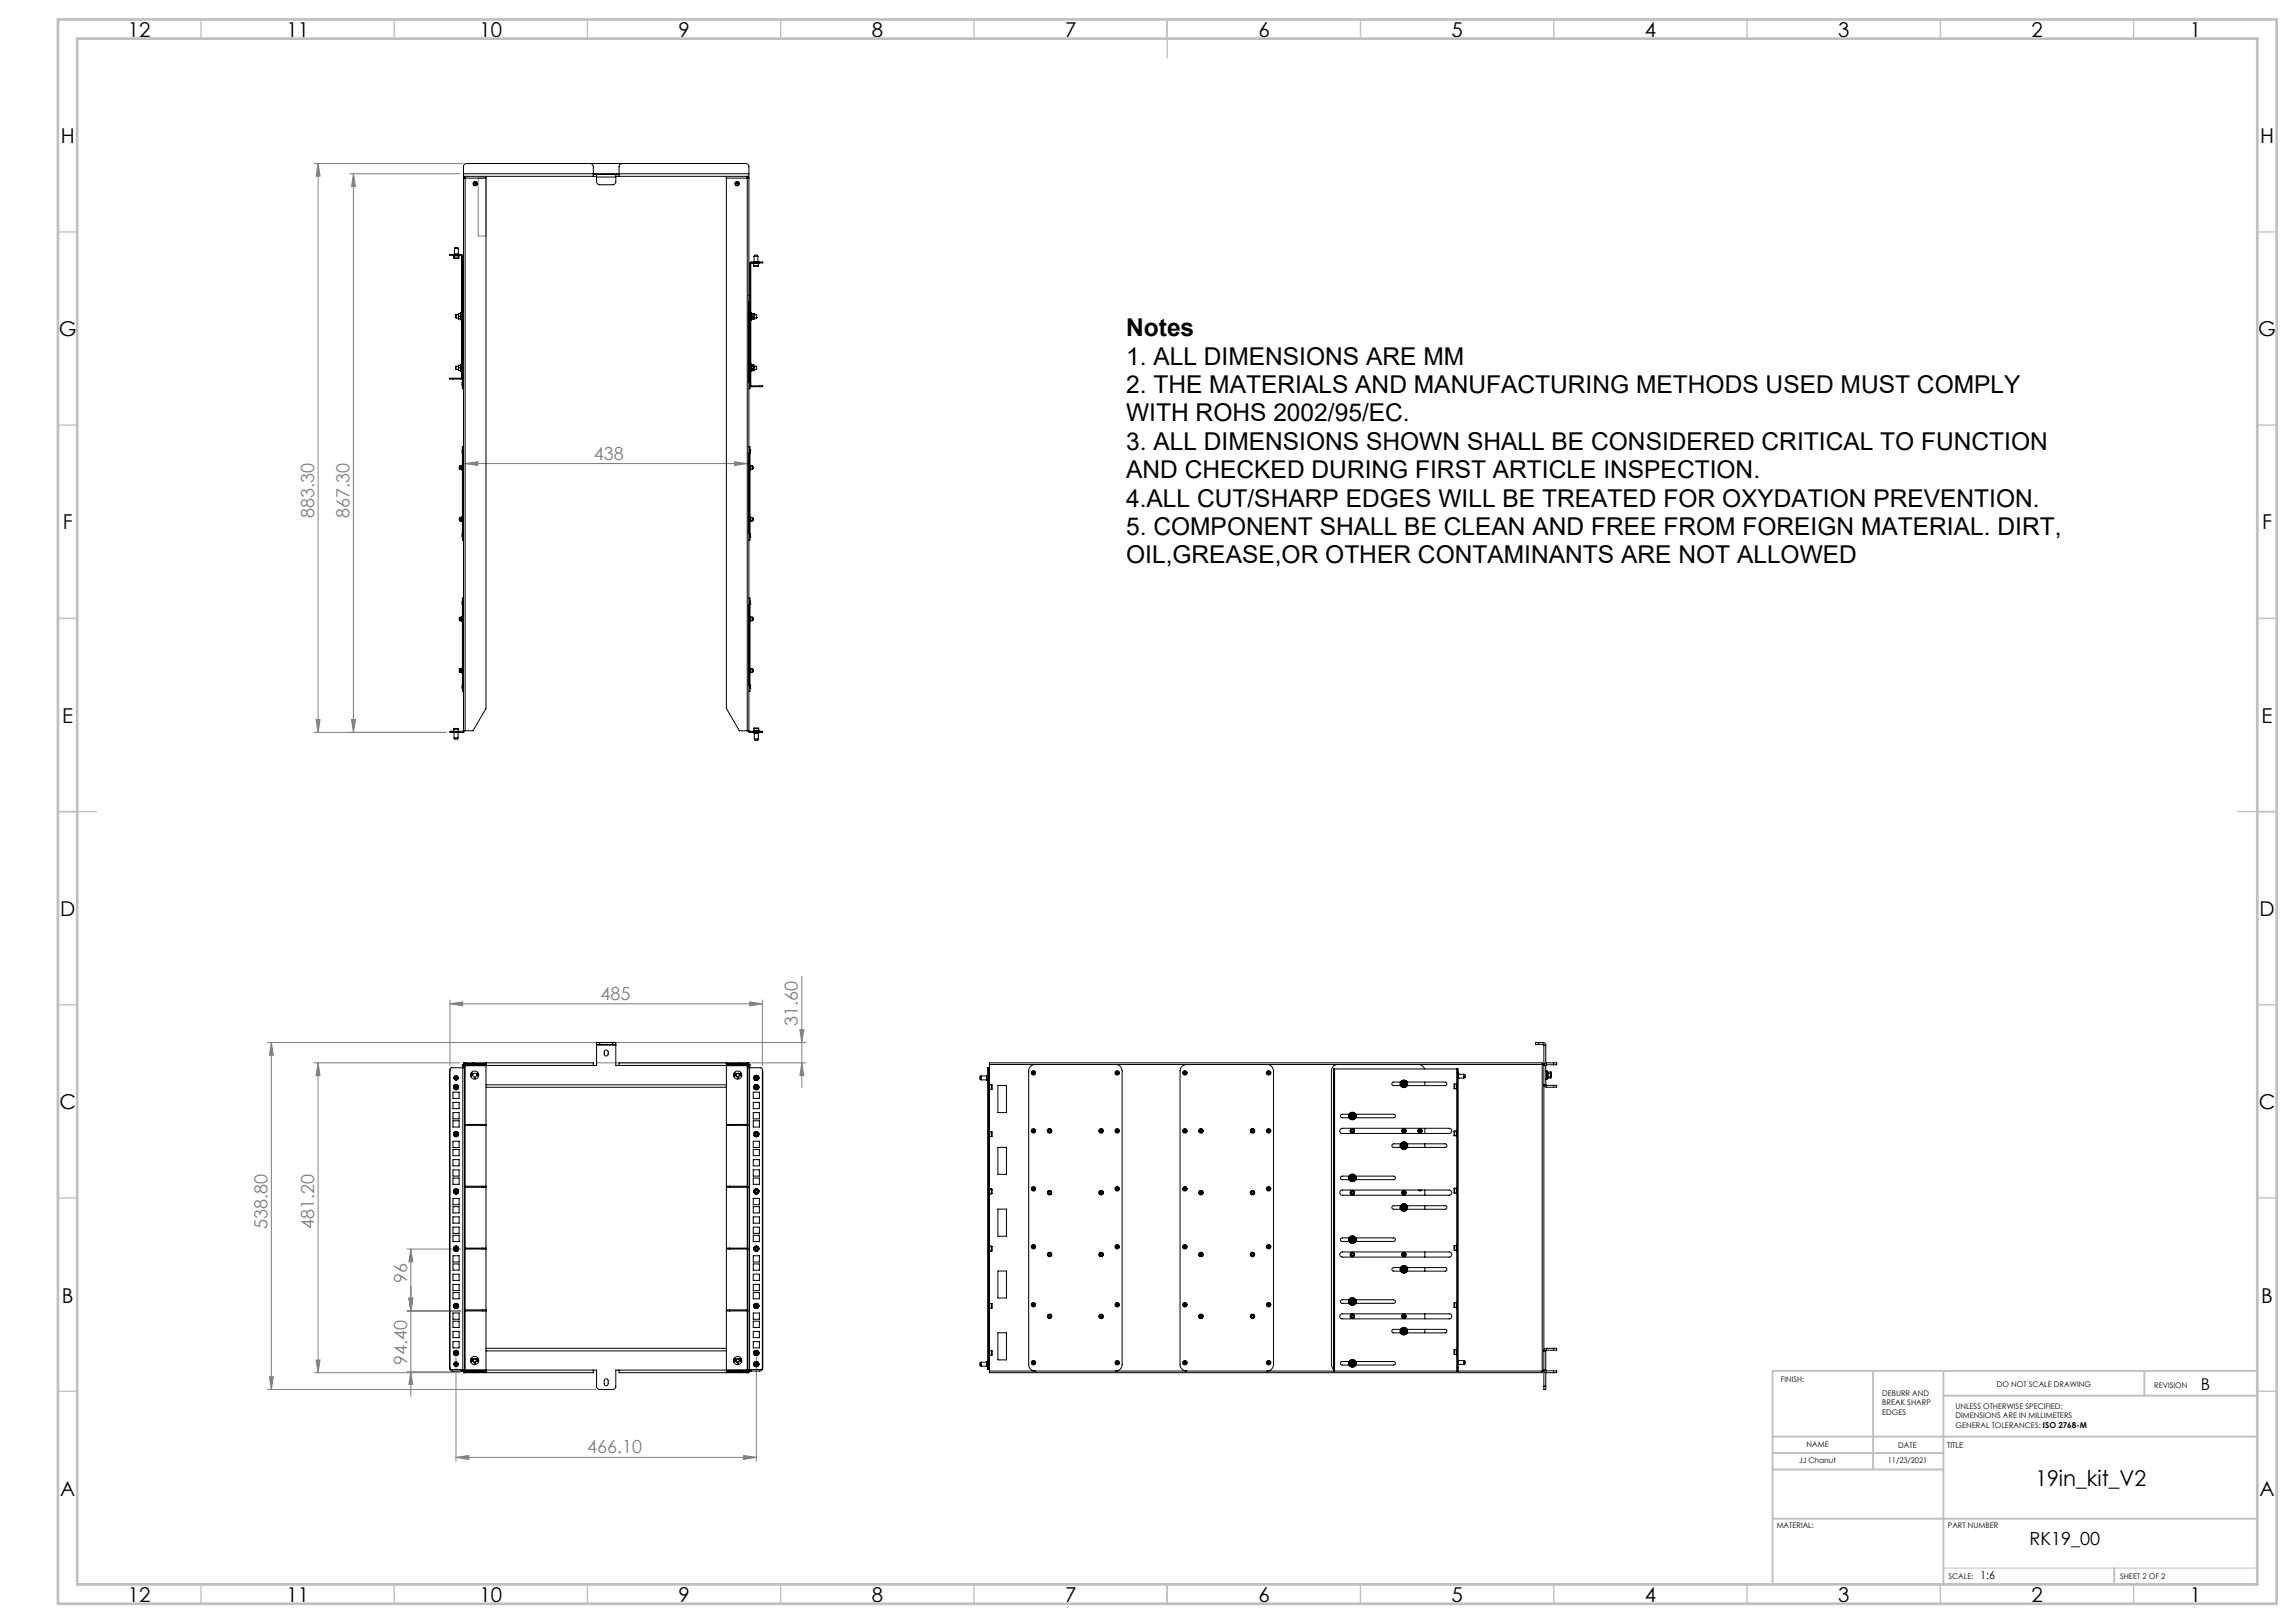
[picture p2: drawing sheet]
<svg xmlns="http://www.w3.org/2000/svg" width="594mm" height="420mm" viewBox="0 0 594 420" stroke-linecap="round" stroke-linejoin="round" font-family="sans-serif">
<defs><g id="words">
<g font-size="6.3">
<text x="291.3" y="87">Notes</text>
<text x="291.3" y="94.4">1. ALL DIMENSIONS ARE MM</text>
<text x="291.3" y="101.7">2. THE MATERIALS AND MANUFACTURING METHODS USED MUST COMPLY</text>
<text x="291.3" y="109.1">WITH ROHS 2002/95/EC.</text>
<text x="291.3" y="116.4">3. ALL DIMENSIONS SHOWN SHALL BE CONSIDERED CRITICAL TO FUNCTION</text>
<text x="291.3" y="123.8">AND CHECKED DURING FIRST ARTICLE INSPECTION.</text>
<text x="291.3" y="131.1">4.ALL CUT/SHARP EDGES WILL BE TREATED FOR OXYDATION PREVENTION.</text>
<text x="291.3" y="138.5">5. COMPONENT SHALL BE CLEAN AND FREE FROM FOREIGN MATERIAL. DIRT,</text>
<text x="291.3" y="145.8">OIL,GREASE,OR OTHER CONTAMINANTS ARE NOT ALLOWED</text>
</g>
<text font-size="5.6" x="526.6" y="384.5">19in_kit_V2</text>
<g font-size="5.3">
<text x="33.1" y="9.5">12</text>
<text x="74.1" y="9.5">11</text>
<text x="124.1" y="9.5">10</text>
<text x="175.6" y="9.5">9</text>
<text x="225.6" y="9.5">8</text>
<text x="275.6" y="9.5">7</text>
<text x="325.6" y="9.5">6</text>
<text x="375.6" y="9.5">5</text>
<text x="425.6" y="9.5">4</text>
<text x="475.6" y="9.5">3</text>
<text x="525.6" y="9.5">2</text>
<text x="566.6" y="9.5">1</text>
<text x="15.7" y="37">H</text>
<text x="584.7" y="37">H</text>
<text x="15.2" y="87">G</text>
<text x="584.2" y="87">G</text>
<text x="16.2" y="137">F</text>
<text x="585.2" y="137">F</text>
<text x="16.1" y="187">E</text>
<text x="585.1" y="187">E</text>
<text x="15.5" y="237">D</text>
<text x="584.5" y="237">D</text>
<text x="15.4" y="287">C</text>
<text x="584.4" y="287">C</text>
<text x="16" y="337.1">B</text>
<text x="585" y="337.1">B</text>
<text x="15.5" y="387">A</text>
<text x="584.5" y="387">A</text>
<text x="33.1" y="414.5">12</text>
<text x="74.1" y="414.5">11</text>
<text x="124.1" y="414.5">10</text>
<text x="175.6" y="414.5">9</text>
<text x="225.6" y="414.5">8</text>
<text x="275.6" y="414.5">7</text>
<text x="325.6" y="414.5">6</text>
<text x="375.6" y="414.5">5</text>
<text x="425.6" y="414.5">4</text>
<text x="475.6" y="414.5">3</text>
<text x="525.6" y="414.5">2</text>
<text x="566.6" y="414.5">1</text>
</g>
<g font-size="4.7" fill="#808080">
<text x="153.7" y="118.9">438</text>
<text x="81.3" y="134.1" transform="rotate(-90 81.3 134.1)">883.30</text>
<text x="90.5" y="134.1" transform="rotate(-90 90.5 134.1)">867.30</text>
<text x="155.4" y="258.7">485</text>
<text x="206.4" y="265.6" transform="rotate(-90 206.4 265.6)">31.60</text>
<text x="69.2" y="318.1" transform="rotate(-90 69.2 318.1)">538.80</text>
<text x="81.3" y="318.1" transform="rotate(-90 81.3 318.1)">481.20</text>
<text x="105.3" y="331.9" transform="rotate(-90 105.3 331.9)">96</text>
<text x="105.3" y="353.2" transform="rotate(-90 105.3 353.2)">94.40</text>
<text x="151.9" y="376.1">466.10</text>
</g>
<text font-size="4.7" x="525.1" y="399.7">RK19_00</text>
<text font-size="4.2" x="569.3" y="359.6">B</text>
<text font-size="2.8" x="512.3" y="408.6">1:6</text>
<text font-size="2.1" x="503.7" y="374.6">TITLE</text>
<g font-size="2">
<text x="460.8" y="357.6">FINISH:</text>
<text x="516.6" y="359">DO NOT SCALE DRAWING</text>
<text x="557.3" y="359.2">REVISION</text>
<text x="486.9" y="361.1">DEBURR AND</text>
<text x="486.9" y="363.6">BREAK SHARP</text>
<text x="506" y="364.6">UNLESS OTHERWISE SPECIFIED:</text>
<text x="486.9" y="366.1">EDGES</text>
<text x="506" y="367.1">DIMENSIONS ARE IN MILLIMETERS</text>
<text x="506" y="369.6">GENERAL TOLERANCES: ISO 2768-M</text>
<text x="467.4" y="374.6">NAME</text>
<text x="491.1" y="374.6">DATE</text>
<text x="465.5" y="378.7">JJ Chanut</text>
<text x="488.4" y="378.6">11/23/2021</text>
<text x="459.6" y="395.5">MATERIAL:</text>
<text x="504" y="395.5">PART NUMBER</text>
<text x="504.1" y="408.6">SCALE:</text>
<text x="548.5" y="408.6">SHEET 2 OF 2</text>
</g>
</g></defs>
<g fill="none" stroke="#808080" stroke-width=".26">
<path d="M81.3 42.3h38.4M82.3 42.3l.5 3.3h-1zM82.3 42.3v147.2M90.5 45h28.4M91.4 45l.6 3.3h-1.1zM91.4 45v144.5M123.7 46.1h2v15h-2zM120.3 120l3.3-.5v1zM120.3 120h73M190 119.5l3.3 .5-3.3 .5zM81.3 189.5h34.1M81.8 186.2h1l-.5 3.3z"/>
<path d="M90.9 186.2h1.1l-.6 3.3zM116.4 259.8l3.3-.5v1zM116.4 258.8v16.9M116.4 259.8h80.8M194 259.3l3.2 .5-3.2 .5zM197.2 258.8v16.9M207.4 252.7v28.7M69.2 269.8h85M70.2 269.8v89.8M70.2 269.8l.5 3.3h-1zM81.3 275h37.6M82.3 275l.5 3.4h-1z"/>
<path d="M82.3 275v80.2M154.5 275h54M159.5 269.8h49M206.9 266.5h1.1l-.6 3.3zM207.4 275l.6 3.4h-1.1zM105.3 339.2h13.9M105.3 323.2h13.9M105.8 335.9h1l-.5 3.3zM106.3 323.2l.5 3.3h-1zM106.3 323.2v38.1M69.2 359.6h85M69.7 356.3h1l-.5 3.3z"/>
<path d="M81.3 355.2h37.6M81.8 351.9h1l-.5 3.3zM105.3 355h14M106.3 355l.5 3.3h-1zM118 351.1v27.1M195.7 351.1v27.1M118 377.1l3.3-.5v1.1zM118 377.1h77.7M192.4 376.6l3.3 .5-3.3 .6z"/>
<circle cx="122.9" cy="47.5" r=".26"/>
</g>
<path d="M502.8 405.8h81.2" fill="none" stroke="#c0c0c0" stroke-width=".26"/>
<g fill="none" stroke="#c0c0c0" stroke-width=".35">
<path d="M52 5v5M102 5v5M152 5v5M202 5v5M252 5v5M302 5v10M352 5v5M402 5v5M452 5v5M502 5v5M552 5v5M15 60h5"/>
<path d="M584 60h5M15 110h5M584 110h5M15 160h5M584 160h5M15 210h10M579 210h10M15 260h5M584 260h5M15 310h5M584 310h5M15 360h5"/>
<path d="M584 360h5M52 410v5M102 410v5M152 410v5M202 410v5M252 410v5M302 410v5M352 410v5M402 410v5M452 410v5M502 410v5M552 410v5"/>
</g>
<path d="M484.6 354.8v25.5M502.8 354.8v55.2M554.8 354.8v6.4M584 354.8h-125.4v55.2M458.6 371.8h125.4M458.6 376h44.2M502.8 361.2h81.2M458.6 380.3h44.2M458.6 393h125.4M547 405.8v4.2" fill="none" stroke="#c0c0c0" stroke-width=".5"/>
<path d="M15 5h574v410h-574zM20 10h564v400h-564z" fill="none" stroke="#c0c0c0" stroke-width=".7"/>
<g fill="#808080">
<path d="M116.4 259.8l3.3-.5v1zM194 259.3l3.2 .5-3.2 .5z"/>
<path d="M120.3 120l3.3-.5v1zM190 119.5l3.3 .5-3.3 .5z"/>
<path d="M106.3 355l.5 3.3h-1zM105.8 335.9h1l-.5 3.3zM105.8 335.9h1l-.5 3.3zM106.3 323.2l.5 3.3h-1z"/>
<path d="M206.9 266.5h1.1l-.6 3.3zM207.4 275l.6 3.4h-1.1zM82.3 42.3l.5 3.3h-1zM81.8 186.2h1l-.5 3.3zM91.4 45l.6 3.3h-1.1zM90.9 186.2h1.1l-.6 3.3z"/>
<path d="M70.2 269.8l.5 3.3h-1zM69.7 356.3h1l-.5 3.3z"/>
<path d="M82.3 275l.5 3.4h-1zM81.8 351.9h1l-.5 3.3z"/>
<path d="M118 377.1l3.3-.5v1.1zM192.4 376.6l3.3 .5-3.3 .6z"/>
</g>
<g fill="none" stroke="#000" stroke-width=".26">
<path d="M119.9 45v-1.8a.79 .79 0 0 1 .8-.9h72.2a.79 .79 0 0 1 .8 .9v1.8M119.9 45v.6h34.4M119.9 46.1h.4M119.9 46.1v-.1a.24 .24 0 0 1 .3-.3 .24 .24 0 0 1 .1 .4M119.9 46.1v143M119.9 45h73.8M120.3 45.9l-.1 .2M120.3 46.1v143M120.3 46.1h5.4M125.7 45.6v.5M125.7 46.1v137.2l-3.3 5.8h-2.1M152.6 42.3a.84 .84 0 0 1 .9 .9v2.4"/>
<path d="M153.5 45.1h6.7M154.3 45.8v1.2a.84 .84 0 0 0 .9 .8h3.3a.84 .84 0 0 0 .8-.8v-1.2M154.3 45.1v.7M154.3 45.8h5M159.3 45.1v.7M161 42.3a.84 .84 0 0 0-.8 .9v2.4M187.9 45.6v.5M187.9 46.1v137.2l3.4 5.8h2M187.9 46.1h5.4M193.3 46.1h.4M193.3 46.1a.26 .26 0 0 1 .1-.4 .26 .26 0 0 1 .3 0 .26 .26 0 0 1 0 .4M193.3 45.9l.2 .2"/>
<path d="M193.3 46.1v143M193.7 45v.6h-34.4M193.7 46.1v143M117.1 65.8h-.8v.3h.8M117.1 66.1h2.2M117.1 65.8v.3M117.1 65.8h2.2M117.3 66.1h1.5M117.4 66.2h.1M117.4 66.7h1.3M117.4 66.7l.1 .2h1.1l.1-.2M117.4 66.2h1.3"/>
<path d="M117.4 66.2v.5M117.5 65.8h.1M117.5 65.8h1.1M117.6 65.8h1M117.6 64.3h1M117.6 64.3l.1-.3h.7l.2 .3M117.6 65.8h-.1M117.6 64.3v1.5M118.6 65.8h.1M118.6 64.3v1.5M118.7 66.2h.1M118.7 66.2v.5"/>
<path d="M119.3 65.8l.3 .3M119.3 66.1h.1M119.3 65.8v.3M119.4 66.1h.2M119.4 66.1v31.7M119.6 66.1v12M119.6 78.1v20.8M119.6 78.1h.3M119.6 76.4h.3M193.7 78.1h.3M193.7 76.4h.3M194 68.1v10"/>
<path d="M194 78.1v20.8M194 68.1h.2M194.2 68.1v31.7M194.3 67.8l-.3 .3M194.3 68l-.1 .1M194.3 67.8v.2M194.3 68h2.2M194.3 67.8h2.2M194.8 68v.2h1.5v-.2M194.9 68.2h.1M194.9 68.7h1.3M194.9 68.7l.1 .2h1.2v-.2"/>
<path d="M194.9 68.2h1.3M194.9 68.2v.5M195.1 67.8h.1M195.1 67.8h1M195.1 66.3h1M195.1 66.3l.1-.3h.7l.2 .3M195.1 66.3v1.5M196.1 66.3v1.5M196.1 67.8h.1M196.2 68.2h.1M196.2 68.2v.5M196.5 67.8h.8v.2h-.8"/>
<path d="M196.5 67.8v.2M117.1 97.9h-.8v.2h.8M117.1 97.9v.2M117.1 97.9h2.2M117.1 98.1h2.2M118 81.4v.9M118 94.8v.8M118 82.3h.6M118 81.4h.6M118 95.6h.6M118 94.8h.6M118.6 81.5l.1 .4"/>
<path d="M118.6 81.5v.7M118.6 82.2l.1 .3M118.6 94.8l.1 .4M118.6 94.8v.7M118.6 95.5l.1 .4M118.7 81.9l-.1 .3M118.7 81.2l-.1 .3M118.7 95.2l-.1 .3M118.7 94.5l-.1 .3M118.7 81.2h.5M118.7 81.9h.5M118.7 82.5h.5"/>
<path d="M118.7 94.5h.5M118.7 95.2h.5M118.7 95.9h.5M119.1 82.5l.1 .1M119.1 81.2h.1M119.1 95.9h.1M119.2 94.5h-.1M119.2 81.2h.1M119.2 82.6h.1M119.2 81.9h.1M119.2 81.2v.7M119.2 81.9v.6"/>
<path d="M119.2 82.5v.1M119.2 94.5h.1M119.2 95.9h.1M119.2 95.2h.1M119.2 94.5v.7M119.2 95.2v.7M119.2 82.6l.1 .2M119.2 95.9l.1 .2M119.2 81.9v.7M119.3 80.9h.1M119.3 94.2l.1 .1M119.3 80.9v1.9"/>
<path d="M119.3 94.2v1.9M119.3 80.9l-.1 .3M119.3 94.2l-.1 .3M119.3 97.9v.2M119.4 82.7l-.1 .1M119.4 96.1h-.1M119.4 97.8h.2l-.3 .3M119.4 97.8l-.1 .1M119.6 98.9h.1M119.6 98.9v1.7h.3M119.6 98.9v.9M119.6 99.7v.1"/>
<path d="M119.9 98.9h-.3v.9M193.7 98.9h.3M194 98.9v1.7h-.3M194.2 96.1h.2M194.2 82.7l.2 .1M194.2 99.8l-.2 .1 .3 .2M194.2 99.8l.1 .1M194.3 99.9v.2M194.3 99.9h2.2M194.4 94.2l-.2 .1M194.4 80.9h-.2M194.4 94.2v1.9"/>
<path d="M194.4 80.9v1.9M194.4 94.2l.1 .3M194.4 80.9l.1 .2M194.5 94.7v.8M194.5 95.5v.5M194.5 94.7h.1M194.5 94.4h.1M194.5 81.3v.7M194.5 82v.6M194.5 82h.1M194.5 81.3h.1M194.5 81.1h.1"/>
<path d="M194.5 94.5v.2M194.5 81.1v.2M194.5 96l-.1 .1M194.5 82.6l-.1 .2M194.5 94.7v.7M194.5 95.4v.1M194.5 95.4v.5M194.5 95.9v.1M194.5 94.4v.3M194.5 94.4l.6 .2M194.5 81.1l.6 .1M194.5 95.4h.5"/>
<path d="M194.5 94.7h.5M194.5 95.9h.5M194.5 82h.5M194.5 81.3h.5M194.5 82.6h.5M195 94.7l.1 .4M195 95.4l.1 .3M195 81.3l.1 .4M195 82l.1 .3M195 94.5h.1M195.1 82.5h.1M195.1 95.1l-.1 .3"/>
<path d="M195.1 95.1v.6M195.1 94.6l-.1 .1M195.1 94.6v.5M195.1 95.7l-.1 .2M195.1 94.5v.1M195.1 81.7l-.1 .3M195.1 81.7v.6M195.1 82.3l-.1 .3M195.1 81.2l-.1 .1M195.1 81.2v.5M195.1 82.5l-.1 .1M195.1 82.3v.2"/>
<path d="M195.1 81.2h.1M195.1 82.3h.6M195.1 81.4h.6M195.1 95.6h.6M195.1 94.8h.6M195.7 81.4v.9M195.7 82.3h.1M195.7 81.4l.1 .8M195.7 94.8v.8M195.8 82.2h.1M195.8 82.2l-.1 .1M196.5 99.9h.8v.2h-.8"/>
<path d="M196.5 99.9v.2M119.6 116.4h.1M119.6 116.4v.9M119.6 116.4v.9h.3M119.6 117.2v20.9M119.9 115.6h-.3v1.7M193.7 115.6h.3v1.7M193.7 117.3h.4M194 116.4h.1M194 116.4v.9M194 117.2v20.9M194.3 100.1h2.2"/>
<path d="M118.9 134.1v.5M118.9 120.8v.5M119.1 133.9v.9M119.1 133.9h-.2v.9h.2M119.1 120.6v.8M119.1 120.6h-.2v.8l.2 .1M119.1 134.8h.4M119.1 133.9h.4M119.1 121.5h.4M119.1 120.6h.4M119.1 121.4v.1M119.1 134.8h.1"/>
<path d="M119.5 134.8h.1M119.5 133.9h.1M119.5 121.5h.1M119.5 133.9v.9M119.5 120.6v.8M119.5 121.4v.1M119.5 120.5v.1M119.6 138.9h.1M119.6 133.8h-.1v1.1h.1M119.6 120.4h-.1v1.2h.1M119.6 138.9v-.8v1.7h.3M119.9 138.1h-.3v.8"/>
<path d="M193.7 138.1h.4M194 138.9h.1M194 133.8h.2v1.1h-.2M194 120.4h.2v1.2h-.2M194 138.1v1.7h-.3M194.1 138.1v.8M194.2 133.9h.1M194.2 134.8h.1M194.2 120.5v.1M194.2 133.9v.9M194.2 120.6v.9M194.2 134.8h.4"/>
<path d="M194.2 133.9h.4M194.2 121.5h.4M194.2 120.6h.4M194.2 121.5h.1M194.6 133.9v.9M194.6 133.9h.1v.9h-.1M194.6 120.6v.9M194.6 120.6h.1v.8l-.1 .1M194.7 120.8v.5M194.7 134.1v.5M118.9 159.9v.5M119.1 159.7v.9"/>
<path d="M119.1 159.7l-.2 .1v.8h.2M119.1 159.7h.4M119.5 159.7h.1M119.5 159.7v.9M119.6 156.4h.1M119.6 159.6h-.1v1.2h.1M119.6 155.6v.8M119.6 155.6v.8h.3M119.6 155.6h.1M119.6 156.4v20.9M119.9 154.8h-.3v1.6M193.7 154.8h.3v1.6"/>
<path d="M193.7 156.4h.4M194 156.4h.1M194 159.6h.2v1.2h-.2M194 155.6v.8M194 155.6h.1M194 156.4v20.9M194.2 159.7h.1M194.2 159.7v.9M194.2 159.7h.4M194.6 159.7v.9M194.6 159.7l.1 .1v.8h-.1M194.7 159.9v.5"/>
<path d="M118.9 173.3v.5M119.1 173.1v.9M119.1 173.1h-.2v.8l.2 .1M119.1 160.6h.4M119.1 174h.4M119.1 173.1h.4M119.5 160.6v.1M119.5 174h.1M119.5 173.1h.1M119.5 173.1v.9M119.6 178.1h.1M119.6 172.9h-.1v1.2h.1"/>
<path d="M119.6 177.3v1.6h.3M119.6 177.3v.8M119.9 177.3h-.3v.8M193.7 177.3h.4M194 178.1h.1M194 172.9h.2v1.2h-.2M194 177.3v1.6h-.3M194 177.3v.8M194.2 173.1h.1M194.2 174h.1M194.2 160.6v.1M194.2 173.1v.9"/>
<path d="M194.2 160.6h.4M194.2 174h.4M194.2 173.1h.4M194.6 173.1v.9M194.6 173.1h.1v.8l-.1 .1M194.6 173.1h.1M194.7 173.3v.5M116.8 189.2h-.4v.3h.4M116.8 189.2h2.9M116.8 189.5h2.9M116.8 189.2v.3M117.4 188.7h1.2"/>
<path d="M117.4 188.7v-.2h1.2v.2M117.4 188.7v.5M117.5 189.5h.1M117.5 189.5h1M117.5 191h1M117.5 191l.1 .3h.8l.1-.3M117.5 189.5v1.5M118.5 189.5h.1M118.5 189.5v1.5M118.6 188.7v.5M119.7 189.2v.3M119.9 189.1h.4"/>
<path d="M119.9 189.1l-.2 .1M120.2 189.1l-.5 .4M193.3 189.1h.4M193.5 189.1l.4 .4M193.7 189.1l.2 .1M193.9 189.2v.3M193.9 189.2h2.9M193.9 189.5h2.9M194.9 189.1h.1M194.9 189.1v.1M194.9 189.1l1.5 .1M195 189.6h.1"/>
<path d="M195 189.6h1.4M195 189.5v.1M195.1 189.1h-.1M195.1 188.6h1.2M195.1 188.6v-.2h1.2v.2M195.1 189.1h1.2M195.1 188.6v.5M195.1 189.6h.1M195.2 189.6h.1M195.2 189.6h1M195.2 189.8h1M195.2 191.2h1"/>
<path d="M195.2 191.2l.1 .3h.7l.2-.3M195.2 189.6v.1M195.2 189.7v1.5M195.2 189.7h.1M195.2 189.7h.9M196.1 189.7h.1M196.2 189.8v1.4M196.2 189.6h.1M196.2 189.7v.1M196.2 189.6l-.1 .1M196.2 189.8h.1M196.3 189.6h.1"/>
<path d="M196.3 189.1h.1M196.3 188.6v.5M196.3 189.5l.1 .1M196.4 189.6h-1.4M196.4 189.6h.1M196.8 189.2h.4v.3h-.4M196.8 189.2v.3M116.4 277.1l-.1 76.9a.79 .79 0 0 0 .8 .8h2.2M119.7 276.3h-3l-.3 .3v77.5l.4 .3h2.9M119.7 276.3h.5M119.7 276.3v78.1M119.9 275.5v-.5h33.6v.7"/>
<path d="M119.9 275.5l.1-.4 .3-.1v.6M119.9 275.5v.8M120.2 275.5h-.6v.8M120.2 275.5h.1M120.2 275.5v79.3M120.3 275.6v.2M120.3 275.3h5.4M120.3 275.6h5.4M120.3 275.8h5.4M120.3 275.8v15.2M121.8 278h.3v.4h-.3M121.8 278.6a1.04 1.04 0 0 0 1 .7 1.04 1.04 0 0 0 1-.7"/>
<path d="M121.8 277.8a1.06 1.06 0 0 1 1-.6 1.06 1.06 0 0 1 1 .6M121.8 277.8v.8M121.9 278v.4M122.2 277.8h-.1M122.4 275v.3M122.5 275.6h.1M122.5 275.6h.9M122.7 275.3h.1M122.8 279v.1M122.8 279h.1M122.8 278.9l.1 .2zM123.2 275.3h.1"/>
<path d="M123.4 275.6h.1M123.4 277.8h.1M123.4 277.9l.2-.1zM123.4 277.9l.1-.2 .1 .2M123.6 277.8l-.2 .1M123.7 278v.4M123.8 278h-.3v.4h.3M123.8 277.8v.8M125.7 275.3h-5.4l-.1 .2M125.7 275.6v.2M125.7 275v.6M125.7 275.8v78.7"/>
<path d="M154.3 270.3h.9M154.3 270.3v.2M154.3 270.5v5.2h-28.6M154.3 270.5h5M155.2 269.8h-.9v.5M155.2 269.8v.5M155.2 270.3h3.3M155.2 269.8h3.3M156.5 271.9l.2-.2 .5 .2 .1 .9a.51 .51 0 0 1-.5 .5 .51 .51 0 0 1-.5-.5zM158.5 270.3h.8M158.5 269.8h.8v.5M158.5 269.8v.5"/>
<path d="M159.3 270.3v.2M159.3 270.5v5.2h28.6M187.9 275.3h5.4l.2 .2M187.9 275.6v.2M187.9 275v.6M187.9 275.8v78.7M187.9 275.3h5.4M187.9 275.6h5.4M187.9 275.8h5.4M189.9 278h.2v.4h-.2M189.9 278.6a1.04 1.04 0 0 0 1 .7 1.04 1.04 0 0 0 .9-.7M189.9 277.8a1.06 1.06 0 0 1 1-.6 1.06 1.06 0 0 1 .9 .6"/>
<path d="M189.9 277.8v.8M189.9 278v.4M190.1 277.7l.1 .2zM190.2 277.8h-.1M190.3 277.8h.1M190.3 275.6h.1M190.3 275.6h.8M190.5 275.3h.1M190.8 279v.1M190.8 279.1l.1-.2v.2M190.8 279h.1M191 275.3h.1"/>
<path d="M191.1 275.6h.1M191.3 275v.3M191.4 277.8l.2-.1zM191.5 277.8v.1M191.5 277.9h.1M191.6 277.7l-.1 .1M191.6 277.7l-.1 .1 .2 .1M191.6 277.8l-.1 .1M191.7 277.9h-.2M191.8 278v.4M191.8 278h-.2v.4h.2M191.8 277.8v.8"/>
<path d="M193.3 275.5h.2M193.3 275.6v.2M193.3 275.8v15.2M193.5 276.3h.4M193.5 275.5h.5v.8M193.5 275.5v79.3M193.7 275.5l-.1-.4-.3-.1v.6M193.7 275.5v-.5h-33.5v.7M193.7 275.5v.8M193.9 276.3h3l.3 .3v77.5l-.4 .3h-2.9M193.9 276.3v78.1M197.2 277.1l.1 76.9a.79 .79 0 0 1-.8 .8h-2.2"/>
<path d="M253.8 278.4v1.1M253.8 278.4l-.3 .2v.7l.3 .2M253.8 278.4h1.5M253.8 279.5h1.6M255.3 278.4v.5M255.3 278.9v.6M255.3 278.4h.1M255.3 278.5h.1M255.3 278.5v.9M255.3 278.9v.5M255.3 278.4v.1M255.3 279.4h.1"/>
<path d="M255.4 278.9v.5M255.4 278.5v.4M255.4 279.4v.1M255.4 278.4h.1M255.4 279.5h.1M255.4 278.4v1.1M255.4 278.4v.1M255.4 279.6h.1M255.4 278.9v.7M255.5 278.3l-.1 .6M255.5 278.3v.6M255.5 278.9v.7"/>
<path d="M255.5 278.3h.1M255.5 279.6h.1M255.5 278.4h.1M255.5 279.5h.1M255.5 278.3v1.3M255.5 276.7h.3M255.5 276.7v77.3M255.8 276.3v.4M255.8 276.3h-.3v.4M255.8 276.3h.2M255.8 276.7v77.3M256 275.5v-.5h143v.5"/>
<path d="M256 275.5h143M256 275.5v5.2M267.8 275.5a1.63 1.63 0 0 0-1.7 1.6v76a1.63 1.63 0 0 0 1.7 1.7M288.6 275.5a1.69 1.69 0 0 1 1.7 1.6v76a1.69 1.69 0 0 1-1.7 1.7M307 275.5a1.69 1.69 0 0 0-1.7 1.6v76a1.69 1.69 0 0 0 1.7 1.7M327.8 275.5a1.69 1.69 0 0 1 1.7 1.6v76a1.69 1.69 0 0 1-1.7 1.7M345 277.5h.2M345 277.5v76.5M345.2 276.6v.9M345.2 276.6h-.2v.9M345.2 276.6h.1M345.2 277.5v76.5"/>
<path d="M345.3 276.6h31.6M345.3 276.6v78.2M346.1 275.5a1.69 1.69 0 0 0-1.6 1.6v76l.5 1.2M362.7 280l-.2 .7M362.7 280l-.2 .3M363 279.7l-.3 .3M363 279.7l.4 .1M363 279.7l-.6 .6M363 279.7h.1M363 279.7l.8 .2M363.4 279.8l-.7 .2M363.4 279.8l.5 .5"/>
<path d="M363.4 279.8l.3 .1M363.7 279.9l.2 .4M363.8 279.9l.2 .8M363.8 279.9h-.1M367 275.5l.9 .2 .6 .9M376.9 276.6h.1M376.9 276.6v3.8M377 276.6v.9M377 276.6h.2v.9M377 277.5h.2M377 277.5v76.5M377.2 278h.1"/>
<path d="M377.2 279h.1M377.2 278v1M377.2 278h1.5M377.2 277.5v76.5M377.3 278.5v.5M377.3 278v.5M377.3 278h.1M377.3 279h.1M378.7 278v1M378.7 278l.3 .1v.8l-.3 .1M378.7 279h-1.5M398.1 269.8h-.8v.5h.8"/>
<path d="M398.1 270.3h1.1M398.1 269.8h1.1M398.1 269.8v.5M399 275.5h.4M399 275.3l.3 .2M399 275.5v79.3M399.2 270.3l.2 .2M399.2 269.8a.61 .61 0 0 1 .7 .7M399.2 269.8v.5M399.4 270.5h.5M399.4 270.5v88.2M399.9 277.2h.2"/>
<path d="M399.9 279.2h.2M399.9 270.5v4.6M399.9 275.7v5M400.1 275a.66 .66 0 0 0-.7 .7h.5M400.1 275.5l-.2 .2M400.1 275h1.8M400.1 275v.5M400.1 275.5h1.8M400.1 279.2h.2M400.1 277.2v2M400.3 277.2h-.2M400.3 277.2v2"/>
<path d="M400.3 277.2l.1 .2M400.4 277.4v.4M400.4 277.8v.8M400.4 278.6h.1M400.4 277.8v.1M400.4 277.4h.1M400.4 278.6v.4M400.4 279l-.1 .2M400.4 279h.1M400.4 277.9v.7M400.4 277.4v.5M400.4 277.4h.8"/>
<path d="M400.4 277.9h.8M400.4 278.6h.8M401.2 277.9v.4M401.2 277.4h.1M401.2 277.4v.3M401.2 278.6v.2M401.2 277.7v.2M401.2 277.7v.6M401.2 278.3v.3M401.2 278.3v.5M401.2 278.8l-.8 .2M401.2 278.8v.2"/>
<path d="M401.9 275h.8v.5h-.8M401.9 275v.5M117.2 282.6h1.6v1.7h-1.6zM117.2 285.3h1.6v1.6h-1.6zM117.2 287.9h1.6v1.6h-1.6zM117.2 290h1.6v1.7h-1.6zM117.2 295.3h1.6v1.7h-1.6zM117.2 297.4h1.6v1.7h-1.6zM117.3 281.3a.65 .65 0 0 1 .7-.6 .65 .65 0 0 1 .6 .6M117.3 281.3a.65 .65 0 0 0 .7 .7 .65 .65 0 0 0 .6-.7M117.3 293.5a.65 .65 0 0 1 .7-.6 .65 .65 0 0 1 .6 .6M117.3 293.5a.65 .65 0 0 0 .7 .6 .65 .65 0 0 0 .6-.6"/>
<path d="M120.2 291h.1M120.3 291.2l-.1 .1M120.3 291v.2M120.3 291.2h4.6M120.3 291h4.6M120.3 291.2v15.8M124.9 291.2h.8M124.9 291h.8M124.9 291v.2M125.7 281.4h62.2M125.7 280.7h62.2M187.9 291.2h.9"/>
<path d="M187.9 291h.9M188.8 291.2h4.6M188.8 291v.2M188.8 291h4.6M193.3 291.2v15.8M193.4 291.2l.1 .1M193.4 291h.1M193.4 291v.2M194.9 282.6h1.6v1.7h-1.6zM194.9 285.3h1.6v1.6h-1.6zM194.9 287.9h1.6v1.6h-1.6zM194.9 290h1.6v1.7h-1.6z"/>
<path d="M194.9 295.3h1.6v1.7h-1.6zM194.9 297.4h1.6v1.7h-1.6zM255.8 292.8h.1v1.4h-.1M255.8 280.6h.1v1.5h-.1M255.9 292.9h.1M255.9 294.1h.1M255.9 280.7h.1M255.9 282h.1M255.9 292.9v1.2M255.9 280.7v1.3M255.9 280.7h.6M255.9 292.9h.6"/>
<path d="M255.9 294.1h.6M255.9 282h.6M256 282v10.9M256 294.1v13.6M256.5 292.9v1.2M256.5 292.9h.2v1.2h-.2M256.5 280.7v1.3M256.5 280.7l.2 .1v1.1l-.2 .1M258.2 280.9h2.2v7h-2.2zM258.2 296.9h2.2v7h-2.2zM271.2 292.8l.3 .2M271.2 292.8h.1"/>
<path d="M271.3 292.4l-.1 .4M271.5 292.3l-.2 .1M271.5 292.3h.1M271.6 292.3l.3 .2M271.9 292.5h.1M271.9 292.5v.4l-.4 .1M272 292.5a.48 .48 0 0 0-.6-.3 .48 .48 0 0 0-.3 .6M272 292.5a.48 .48 0 0 1-.3 .6 .48 .48 0 0 1-.6-.3M284.6 292.5l-.1 .3M284.6 292.4v.1M284.9 292.3l-.3 .1M284.9 292.3h.1"/>
<path d="M285 292.3l.2 .2M285.2 292.5h.1M285.2 292.5l-.2 .5h-.2l-.3-.2M310.4 292.7l-.1 .1M310.4 292.5v.2M310.4 292.4v.1M310.7 292.3l-.3 .1M310.8 292.3h.1M310.8 292.3h-.1M310.8 292.3l.2 .2M311 292.5l-.1 .5h-.2l-.4-.2M323.7 292.7v.1"/>
<path d="M323.7 292.5v.2M324.1 292.3l-.4 .2M324.1 292.3h.1M324.1 292.3l.3 .2-.1 .4-.3 .1-.3-.2M346.9 292.1l.4-.1h27.6a.67 .67 0 0 1 .7 .6 .67 .67 0 0 1-.7 .7h-27.6a.66 .66 0 0 1-.7-.4 .66 .66 0 0 1 .3-.8zM349 288.3h-1.8a.46 .46 0 0 0-.4 .5 .46 .46 0 0 0 .4 .5h1.8M349.1 288.7h.1M349.1 288.7l.3 .7M349.1 288.7l.1 .3M349.2 289l.5 .5M349.2 289l.2 .4M349.4 288.4l-.3 .3"/>
<path d="M349.4 288.4l-.2 .6M349.4 289.4l.7 .2M349.4 289.4l.3 .1M349.4 289.4h.1M349.5 292.6v.1M349.5 292.6l.2-.3h.4l.2 .3-.2 .4M349.5 292.7l.2 .2M349.5 292.6h.1M349.6 288.1l-.2 .3M349.6 288.1l.4 .1M349.6 288.1l-.5 .6M349.6 288.1h.1"/>
<path d="M349.6 288.1l.8 .1M349.7 292.9l.3 .1M349.7 289.5h.4M350 288.2l-.6 .2M350 288.2l.5 .4M350 288.2h.4M350 293h.1M350.1 289.5v.1M350.4 288.2l.1 .4M350.4 289.2l-.7 .3M350.4 289.2l-.3 .3M350.4 288.2h.1"/>
<path d="M350.4 288.2l.3 .7M350.5 288.6l-.1 .6M350.5 288.6l.1 .3M350.6 288.9l-.2 .3M350.6 288.9h.1M350.7 288.9l-.6 .7M350.7 288.3h9.8a.46 .46 0 0 1 .5 .5 .46 .46 0 0 1-.5 .5h-9.8M362.3 280h-1.8a.46 .46 0 0 0-.4 .5 .46 .46 0 0 0 .4 .4h1.8M362.3 296h-1.8a.46 .46 0 0 0-.4 .5 .46 .46 0 0 0 .4 .4h1.8M362.4 296.2l.2 .9M362.4 296.2l.1 .1M362.4 280.3l.2 .7"/>
<path d="M362.4 280.3h.1M362.5 296.3v.3M362.5 280.3v.4M362.5 296.6l.2 .4M362.5 296.6l.5 .5M362.5 280.7l.2 .3M362.5 280.7l.5 .4M362.6 297.1l.8 .2M362.6 281l.8 .3M362.7 297l.3 .1M362.7 297l-.1 .1M362.7 281l.3 .1"/>
<path d="M362.7 281h.1M362.7 296l-.2 .6M362.7 296l-.2 .3M362.8 292.6l.2-.3 .5 .1 .1 .2-.2 .4-.4-.1M362.8 292.6l.1 .1M362.9 292.7l.1 .2M363 295.7l.4 .1M363 295.7l-.3 .3M363 295.7l-.6 .5M363 295.7h.1M363 295.7l.8 .2M363 297.1l.4 .1"/>
<path d="M363 281.1l.4 .1M363.4 295.8l-.7 .2M363.4 295.8l.5 .5M363.4 295.8l.3 .1M363.4 297.2v.1M363.4 281.2v.1M363.7 297l-.7 .1M363.7 297l-.3 .2M363.7 280.9l-.7 .2M363.7 280.9l-.3 .3M363.7 295.9l.2 .4M363.8 295.9l.2 .8"/>
<path d="M363.8 295.9h-.1M363.9 296.3l-.2 .7M363.9 296.3l.1 .4M363.9 280.3l-.2 .6M363.9 280.3l.1 .4M364 296.7l-.3 .3M364 296.7h.1M364 280.7l-.3 .2M364 280.7h.1M364 296.7l-.6 .6M364 280.7l-.6 .6M364.1 280h9.8a.46 .46 0 0 1 .4 .5 .46 .46 0 0 1-.4 .4h-9.8"/>
<path d="M364.1 296h9.8a.46 .46 0 0 1 .4 .5 .46 .46 0 0 1-.4 .4h-9.8M368.6 280v.9M368.6 292v1.3M368.6 296v.9M376.3 280.5v1.2M376.3 280.5h-.1v1.2h.1M376.3 292.7v1.2M376.3 292.7h-.1v1.2h.1M376.3 281.7h.6M376.3 280.5h.6M376.3 293.9h.6M376.3 292.7h.6"/>
<path d="M376.9 281.7v.1M376.9 293.9v.1M376.9 280.5v1.2M376.9 292.7v1.2M376.9 280.5h.1M376.9 292.6v.1M376.9 281.9v10.6M376.9 294.1v13.3M377 280.4v1.5M377 292.5v1.6M399.9 280.7h-.5l.1 .3 .6 .4M399.9 280.7l.2 .2"/>
<path d="M400.1 281.4h1.8M400.1 280.9h1.8M400.1 280.9v.5M401.9 280.9h.8v.5h-.8M401.9 280.9v.5M117.2 300.1h1.6v1.6h-1.6zM117.2 302.7h1.6v1.7h-1.6zM117.2 304.9h1.6v1.6h-1.6zM117.2 310.1h1.6v1.7h-1.6zM117.2 312.3h1.6v1.6h-1.6zM117.2 314.9h1.6v1.6h-1.6zM117.2 317.6h1.6v1.6h-1.6z"/>
<path d="M117.2 319.7h1.6v1.6h-1.6zM117.3 308.3a.65 .65 0 0 1 .7-.6 .65 .65 0 0 1 .6 .6M117.3 308.3a.65 .65 0 0 0 .7 .6 .65 .65 0 0 0 .6-.6M120.2 307h.1M120.3 307.3h-.1M120.3 307v.3M120.3 307.3h4.6M120.3 307h4.6M120.3 307.3v15.7M124.9 307.3h.8M124.9 307h.8M124.9 307v.3"/>
<path d="M187.9 307.3h.9M187.9 307h.9M188.8 307.3h4.6M188.8 307h4.6M188.8 307v.3M193.3 307.3v15.7M193.4 307.3h.1M193.4 307h.1M193.4 307v.3M194.9 300.1h1.6v1.6h-1.6zM194.9 302.7h1.6v1.7h-1.6zM194.9 304.9h1.6v1.6h-1.6z"/>
<path d="M194.9 310.1h1.6v1.7h-1.6zM194.9 312.3h1.6v1.6h-1.6zM194.9 314.9h1.6v1.6h-1.6zM194.9 317.6h1.6v1.6h-1.6zM194.9 319.7h1.6v1.6h-1.6zM255.8 307.6h.1v1.5h-.1M255.9 307.7h.1M255.9 308.9h.1M255.9 307.7v1.2M255.9 307.7h.6M255.9 308.9h.6M256 308.9v13.6"/>
<path d="M256.5 307.7v1.2M256.5 307.7h.2v1.2h-.2M258.2 312.9h2.2v7h-2.2zM271.2 308.8l.3 .2M271.9 308.8l-.4 .2M271.9 308.6l-.3-.4-.2 .1-.2 .5M271.9 308.6v.2M272 308.5a.48 .48 0 0 0-.6-.3 .48 .48 0 0 0-.3 .6M272 308.5a.48 .48 0 0 1-.3 .6 .48 .48 0 0 1-.6-.3M284.5 308.8l.3 .2 .4-.2M284.6 308.5l-.1 .3M284.6 308.4v.1"/>
<path d="M285 308.3l-.4 .1M285 308.3l.2 .2M285.2 308.5v.1M285.2 308.6v.2M310.4 308.7l-.1 .1M310.4 308.5v.2M310.4 308.4v.1M310.8 308.3l-.4 .1M310.8 308.3l.2 .2M311 308.5l-.1 .4-.6-.1M323.7 308.8h.1M323.7 308.8l.3 .2"/>
<path d="M323.7 308.5v.3M323.7 308.4v.1M324.1 308.3l-.4 .1M324.1 308.3l.2 .2M324.3 308.8l-.3 .2M324.3 308.5l.1 .1M324.4 308.6l-.1 .2M346.9 308.1l.4-.1h27.6a.67 .67 0 0 1 .7 .6 .67 .67 0 0 1-.7 .7h-27.6a.66 .66 0 0 1-.7-.5 .66 .66 0 0 1 .3-.7zM349 304.4h-1.8a.46 .46 0 0 0-.4 .4 .46 .46 0 0 0 .4 .5h1.8M349.1 304.7h.1M349.1 304.7l.3 .7M349.1 304.7l.1 .3"/>
<path d="M349.2 305l.5 .5M349.2 305l.2 .4M349.4 304.4l-.3 .3M349.4 304.4l-.2 .6M349.4 305.4l.7 .2M349.4 305.4l.3 .1M349.4 305.4h.1M349.5 308.6v.1M349.5 308.7l.2 .2M349.5 308.6h.1M349.6 304.1l-.2 .3M349.6 304.1h.4"/>
<path d="M349.6 304l-.5 .7M349.6 304v.1M349.6 304l.8 .2M349.7 308.3h.3M349.7 308.3l-.2 .3M349.7 308.9l.3 .1M349.7 308.3h.1M349.7 305.5h.4M350 304.1l-.6 .3M350 304.1l.4 .1M350 304.1l.5 .5M350 309h.1"/>
<path d="M350 308.3h.1M350.1 308.3h.1M350.1 308.3l.1 .3M350.1 305.5v.1M350.2 308.6l-.1 .4M350.4 304.2l.1 .4M350.4 305.2l-.7 .3M350.4 305.2l-.3 .3M350.4 304.2h.1M350.4 304.2l.3 .8M350.5 304.6l-.1 .6M350.5 304.6l.1 .3"/>
<path d="M350.6 304.9l-.2 .3M350.6 304.9l.1 .1M350.7 305l-.6 .6M350.7 304.4h9.8a.46 .46 0 0 1 .5 .4 .46 .46 0 0 1-.5 .5h-9.8M362.3 312h-1.8a.46 .46 0 0 0-.4 .5 .46 .46 0 0 0 .4 .4h1.8M362.4 312.3l.2 .7M362.4 312.3h.1M362.5 312.3v.3M362.5 312.6l.2 .4M362.5 312.6l.5 .5M362.6 313l.8 .2M362.7 313l.3 .1"/>
<path d="M362.7 313h-.1M362.7 312l-.2 .6M362.7 312l-.2 .3M362.8 308.6l.1 .1M362.9 308.7l.1 .2M363 308.3l-.2 .3M363 308.3h.4M363 311.7l.4 .1M363 311.7l-.3 .3M363 311.7l-.6 .6M363 311.7h.1M363 311.7l.8 .2"/>
<path d="M363 308.3h.1M363 313.1l.4 .1M363.4 311.8l-.7 .2M363.4 311.8l.5 .5M363.4 311.8l.3 .1M363.4 313.2h.1M363.4 308.3h.1M363.4 308.3l.1 .3M363.4 308.3l.2 .3M363.5 308.6l-.1 .4-.4-.1M363.7 313l-.7 .1M363.7 313l-.3 .2"/>
<path d="M363.7 311.9l.2 .4M363.8 311.9l.2 .8M363.8 311.9h-.1M363.9 312.3l-.2 .7M363.9 312.3l.1 .4M364 312.7l-.3 .3M364 312.7h.1M364 312.7l-.6 .5M364.1 312h9.8a.46 .46 0 0 1 .4 .5 .46 .46 0 0 1-.4 .4h-9.8M366.9 308l.3 .2 .6-.2M367.1 308h.5M368.6 308v1.3"/>
<path d="M368.6 312v.9M376.3 307.5v1.2M376.3 307.5h-.1v1.2h.1M376.3 308.7h.6M376.3 307.5h.6M376.9 308.7v.1M376.9 307.5v1.2M376.9 307.5h.1M376.9 308.9v13.3M377 307.4v1.5M117.2 325h1.6v1.6h-1.6zM117.2 327.1h1.6v1.6h-1.6z"/>
<path d="M117.2 329.7h1.6v1.6h-1.6zM117.2 332.4h1.6v1.6h-1.6zM117.2 339.8h1.6v1.6h-1.6zM117.2 334.5h1.6v1.6h-1.6zM117.3 323.1a.65 .65 0 0 1 .7-.6 .65 .65 0 0 1 .6 .6M117.3 323.1a.65 .65 0 0 0 .7 .7 .65 .65 0 0 0 .6-.7M117.3 337.9a.65 .65 0 0 1 .7-.6 .65 .65 0 0 1 .6 .6M117.3 337.9a.65 .65 0 0 0 .7 .7 .65 .65 0 0 0 .6-.7M120.2 339h.1M120.2 323h.1M120.3 339.2l-.1 .1M120.3 323.2l-.1 .1"/>
<path d="M120.3 323v.2M120.3 339v.2M120.3 339.2h4.6M120.3 339h4.6M120.3 323.2h4.6M120.3 323h4.6M120.3 323.2v15.8M120.3 339.2v15.3M124.9 339.2h.8M124.9 339h.8M124.9 323.2h.8M124.9 323h.8"/>
<path d="M124.9 323v.2M124.9 339v.2M187.9 339.2h.9M187.9 339h.9M187.9 323.2h.9M187.9 323h.9M188.8 323v.2M188.8 339v.2M188.8 339.2h4.6M188.8 339h4.6M188.8 323.2h4.6M188.8 323h4.6"/>
<path d="M193.3 323.2v15.8M193.3 339.2v15.3M193.4 339h.1M193.4 339.2l.1 .1M193.4 323.2l.1 .1M193.4 323h.1M193.4 323v.2M193.4 339v.2M194.9 325h1.6v1.6h-1.6zM194.9 327.1h1.6v1.6h-1.6zM194.9 329.7h1.6v1.6h-1.6zM194.9 332.4h1.6v1.6h-1.6z"/>
<path d="M194.9 334.5h1.6v1.6h-1.6zM194.9 339.8h1.6v1.6h-1.6zM255.8 322.4h.1v1.5h-.1M255.8 337.2h.1v1.5h-.1M255.9 322.5h.1M255.9 323.8h.1M255.9 337.3h.1M255.9 338.6h.1M255.9 322.5v1.3M255.9 337.3v1.3M255.9 322.5h.6M255.9 323.8h.6"/>
<path d="M255.9 337.3h.6M255.9 338.6h.6M256 323.8v13.5M256 338.6v10.9M256.5 322.5v1.3M256.5 322.5l.2 .1v1.1l-.2 .1M256.5 337.3v1.3M256.5 337.3l.2 .1v1.1l-.2 .1M258.2 328.9h2.2v7h-2.2zM271.2 324.8v-.4l.4-.1 .3 .4-.4 .3M271.2 324.8l.3 .2M271.2 324.8h.1"/>
<path d="M271.5 325h.1M272 324.5a.48 .48 0 0 0-.6-.3 .48 .48 0 0 0-.3 .6M272 324.5a.48 .48 0 0 1-.3 .6 .48 .48 0 0 1-.6-.3M284.5 324.8l.3 .2M284.6 324.5l.3-.2 .3 .1-.1 .5M284.6 324.5l-.1 .3M284.9 325h-.1M285.1 324.9l-.2 .1M310.3 324.8l.3 .2M310.4 324.7l-.1 .1M310.4 324.5v.2M310.4 324.4v.1"/>
<path d="M310.6 325h.1M310.7 324.3l-.3 .1M310.7 324.3h.1M310.8 324.3l.2 .2M311 324.5h.1M311.1 324.5l-.1 .4-.3 .1M323.7 324.8l.3 .2M324 325h.1M324.4 324.5l-.1 .4-.3 .1M324.4 324.5l-.5-.2-.2 .5M346.9 324.1l.4-.1h27.6a.67 .67 0 0 1 .7 .6 .67 .67 0 0 1-.7 .7h-27.6a.66 .66 0 0 1-.7-.4 .66 .66 0 0 1 .3-.8zM349 336.4h-1.8a.46 .46 0 0 0-.4 .4 .46 .46 0 0 0 .4 .5h1.8"/>
<path d="M349 320.3h-1.8a.46 .46 0 0 0-.4 .5 .46 .46 0 0 0 .4 .5h1.8M349.1 336.7h.1M349.1 336.7l.3 .7M349.1 320.7h.1M349.1 320.7l.3 .7M349.1 336.7l.1 .3M349.1 320.7l.1 .3M349.2 337l.5 .4M349.2 337l.2 .4M349.2 321l.5 .5M349.2 321l.2 .4M349.4 336.4l-.3 .3"/>
<path d="M349.4 336.4l-.2 .6M349.4 337.4l.7 .2M349.4 320.4l-.2 .6M349.4 320.4l-.3 .3M349.4 321.4l.7 .2M349.4 337.4h.3M349.4 337.4h.1M349.4 321.4l.3 .1M349.4 321.4h.1M349.5 324.6v.1M349.5 324.7l.2 .2M349.5 324.6h.1"/>
<path d="M349.6 336.1h.4M349.6 336.1l-.2 .3M349.6 336l-.5 .7M349.6 336v.1M349.6 336l.8 .2M349.6 320.1l.4 .1M349.6 320.1l-.2 .3M349.6 320.1l-.5 .6M349.6 320.1h.1M349.6 320.1l.8 .1M349.7 337.4l.4 .1M349.7 321.5h.4"/>
<path d="M350 336.1l-.6 .3M350 336.1l.5 .5M350 336.1l.4 .1M350 320.2l-.6 .2M350 320.2l.5 .4M350 320.2h.4M350 324.3h-.3l-.2 .3M350.1 324.3l.2 .3-.1 .3h-.5M350.1 324.3h-.1M350.1 337.5v.1M350.1 321.5v.1M350.4 336.2l.1 .4"/>
<path d="M350.4 337.2l-.7 .2M350.4 337.2l-.3 .3M350.4 336.2h.1M350.4 336.2l.3 .8M350.4 320.2l.1 .4M350.4 321.2l-.7 .3M350.4 321.2l-.3 .3M350.4 320.2l.3 .7M350.4 320.2h.1M350.5 336.6l-.1 .6M350.5 336.6l.1 .4M350.5 320.6l-.1 .6"/>
<path d="M350.5 320.6l.1 .3M350.6 337l-.2 .2M350.6 337h.1M350.6 320.9l-.2 .3M350.6 320.9h.1M350.7 337l-.6 .6M350.7 320.9l-.6 .7M350.7 336.4h9.8a.46 .46 0 0 1 .5 .4 .46 .46 0 0 1-.5 .5h-9.8M350.7 320.3h9.8a.46 .46 0 0 1 .5 .5 .46 .46 0 0 1-.5 .5h-9.8M362.3 328h-1.8a.46 .46 0 0 0-.4 .5 .46 .46 0 0 0 .4 .4h1.8M362.4 328.2l.2 .9M362.4 328.2l.1 .1"/>
<path d="M362.5 328.3v.3M362.5 328.6l.2 .4M362.5 328.6l.5 .5M362.6 329.1l.8 .2M362.7 329l.3 .1M362.7 329l-.1 .1M362.7 328l-.2 .6M362.7 328l-.2 .3M362.8 324.6l.2-.3 .5 .1 .1 .2-.2 .4-.4-.1M362.8 324.6l.1 .1M362.9 324.7l.1 .2M363 327.7l.4 .1"/>
<path d="M363 327.7l-.3 .3M363 327.7l-.6 .5M363 327.7h.1M363 327.7l.8 .2M363 329.1l.4 .1M363.4 327.8l-.7 .2M363.4 327.8l.5 .5M363.4 327.8l.3 .1M363.4 329.2v.1M363.7 328.9l-.7 .2M363.7 328.9l-.3 .3M363.7 327.9l.2 .4"/>
<path d="M363.8 327.9l.2 .8M363.8 327.9h-.1M363.9 328.3l-.2 .6M363.9 328.3l.1 .4M364 328.7l-.3 .2M364 328.7h.1M364 328.7l-.6 .6M364.1 328h9.8a.46 .46 0 0 1 .4 .5 .46 .46 0 0 1-.4 .4h-9.8M368.6 324v1.3M368.6 328v.9M368.6 340v1.3M376.3 337.1v1.3"/>
<path d="M376.3 337.1l-.1 .1v1.1l.1 .1M376.3 322.3v1.3M376.3 322.3l-.1 .1v1.1l.1 .1M376.3 338.4h.6M376.3 337.1h.6M376.3 323.6h.6M376.3 322.3h.6M376.9 338.4h.1M376.9 323.6h.1M376.9 337.1v1.3M376.9 322.3v1.3M376.9 337.1h.1"/>
<path d="M376.9 322.3h.1M376.9 323.7v13.3M376.9 338.5v10.7M377 337v1.5M377 322.2v1.5M117.2 347.2h1.6v1.6h-1.6zM117.2 344.5h1.6v1.7h-1.6zM117.2 341.9h1.6v1.6h-1.6zM117.3 350.1a.65 .65 0 0 1 .7-.6 .65 .65 0 0 1 .6 .6M117.3 350.1a.65 .65 0 0 0 .7 .6 .65 .65 0 0 0 .6-.6M119.3 354.8h.3M119.3 354.4v.4"/>
<path d="M119.6 354.4v.4M119.6 354.8h.6M119.7 354.4h.5M119.9 354.4v.4M120.2 354.8l.1 .2 5.4-.1M120.2 354.8h.1M120.3 354.7v.5l-.3-.1-.1-.3M120.3 354.5v.2M120.3 354.7h5.4M120.3 354.5h5.4M121.8 351.9h.3v.4h-.3M121.8 352.4a1.04 1.04 0 0 0 1 .7 1.04 1.04 0 0 0 1-.7"/>
<path d="M121.8 351.7a1.06 1.06 0 0 1 1-.7 1.06 1.06 0 0 1 1 .7M121.8 351.7v.7M121.9 351.9v.4M122.1 351.6h.1M122.1 351.6l.1 .2-.2-.1zM122.1 351.6l.1 .1zM122.4 355v.2M122.5 354.7h.1M122.5 354.7h.9M122.7 354.9v.1M122.8 352.8v.2M122.8 352.9h.1"/>
<path d="M122.8 352.8h.1M122.8 352.8l.1 .2zM123.2 354.9v.1M123.4 354.7h.1M123.4 351.6h.2zM123.5 351.7h.1M123.5 351.6l-.1 .1M123.6 351.7h-.2M123.6 351.7l-.1 .1M123.7 351.9v.4M123.8 351.9h-.3v.4h.3M123.8 351.7v.7"/>
<path d="M125.7 354.6h28.6v4.1a.84 .84 0 0 0 .9 .9h3.3a.84 .84 0 0 0 .8-.9v-4.1h28.6M125.7 354.5v.2M125.7 348.9h62.2M125.7 354.7v.5M125.7 349.6h62.2M153.5 354.6v.6h-33.6v-.4M156.5 357l.2-.2 .5 .2 .1 1.1a.51 .51 0 0 1-.5 .5 .51 .51 0 0 1-.5-.5zM160.2 354.6v.6h33.5v-.4M187.9 354.5v.2M187.9 354.7v.5M187.9 354.7h5.4M187.9 354.5h5.4"/>
<path d="M189.9 351.9h.2v.4h-.2M189.9 352.4a1.04 1.04 0 0 0 1 .7 1.04 1.04 0 0 0 .9-.7M189.9 351.7a1.06 1.06 0 0 1 1-.7 1.06 1.06 0 0 1 .9 .7M189.9 351.7v.7M189.9 351.9v.4M190.1 351.6l.1 .2zM190.2 351.6l-.1 .1M190.3 354.7h.1M190.3 354.7h.8M190.5 354.9v.1M190.8 352.9l.1-.1v.1M190.9 352.8l-.1 .2"/>
<path d="M190.9 352.9h-.1M191 354.9v.1M191.1 354.7h.1M191.3 355v.2M191.4 351.6l.2-.1zM191.5 351.7h.1M191.5 351.8h.1M191.5 351.7h.2M191.6 351.6l-.1 .1M191.6 351.7h-.1M191.7 351.7l-.2 .1M191.8 351.9v.4"/>
<path d="M191.8 351.9h-.2v.4h.2M191.8 351.7v.7M193.3 354.7v.5l.3-.1 .1-.3M193.3 354.8h.2M193.3 354.5v.2M193.5 354.4h.4M193.5 354.8l-.1 .2h-5.5M193.5 354.8h.5M193.7 354.4v.4M194 354.8h.3M194 354.4v.4M194.3 354.4v.4"/>
<path d="M194.9 341.9h1.6v1.6h-1.6zM194.9 344.5h1.6v1.7h-1.6zM194.9 347.2h1.6v1.6h-1.6zM195 350.1a.65 .65 0 0 0 .7 .6 .65 .65 0 0 0 .6-.6M195 350.1a.65 .65 0 0 1 .7-.6 .65 .65 0 0 1 .6 .6M253.8 352.5v1M253.8 352.5l-.3 .2v.7l.3 .1M253.8 352.5h1.6M253.8 353.5h1.6M255.3 352.5v.5M255.3 353v.5M255.3 352.5h.1"/>
<path d="M255.3 352.5v1M255.3 353.5h.1M255.4 353v.5M255.4 352.5v.5M255.4 353.5h.1M255.4 352.5h.1M255.4 352.5v1M255.4 352.4h.1M255.4 353.6h.1M255.4 353l.1 .7M255.4 352.4v.6M255.5 352.3h.1"/>
<path d="M255.5 352.3v.7M255.5 353v.7M255.5 353.7h.1M255.5 352.3v.1M255.5 352.5h.1M255.5 353.5h.1M255.5 354v.4h.3M255.5 352.3v1.4M255.5 354h.3M255.8 354v.4M255.8 354.4h.2M255.8 349.4h.1v1.5h-.1"/>
<path d="M255.9 349.5h.1M255.9 350.7h.1M255.9 349.5v1.2M255.9 349.5h.6M255.9 350.7h.6M256 354.8v.4h143v-.4M256 354.8h89.2M256 350.7v4.1M256.5 349.5v1.2M256.5 349.5h.2v1.2h-.2M258.2 344.9h2.2v7h-2.2zM271.2 340.8l.3 .2"/>
<path d="M271.5 341h.1M271.6 340.3l-.4 .1v.4M271.6 340.3l.3 .2M271.6 340.3l.3 .1M271.9 340.5v.4l-.4 .1M284.5 340.8l.3 .2M284.6 340.4l-.1 .4M284.8 341h.1M284.9 341h-.1M285 340.3l-.4 .1M285 340.3l.2 .2M285 340.3l.2 .1"/>
<path d="M285.2 340.5v.4l-.3 .1M310.3 340.8l.3 .2M310.4 340.7l-.1 .1M310.4 340.4v.3M310.6 341h.1M310.7 341h.1M310.8 340.3l-.4 .1M310.8 340.3l.2 .2M310.8 340.3l.2 .1M311 340.8l-.3 .2M311 340.5h.1M311 340.6v.2"/>
<path d="M311.1 340.5l-.1 .1M323.7 340.8h.1M323.7 340.8l.3 .2M324 341h.1M324.1 340.3l-.4 .1v.4M324.1 340.3l.2 .1M324.1 340.3l.2 .2M324.3 340.4l.1 .1M324.4 340.5l-.1 .4-.3 .1M345 354v.8M345 354h.2M345.2 354v.8"/>
<path d="M345.2 354.8h.1M345.3 354.8h31.6M346.9 340.1l28-.1a.65 .65 0 0 1 .7 .6 .65 .65 0 0 1-.7 .7h-27.6a.66 .66 0 0 1-.7-.5 .66 .66 0 0 1 .3-.7zM349 352.3h-1.8a.46 .46 0 0 0-.4 .5 .46 .46 0 0 0 .4 .5h1.8M349.1 352.7h.1M349.1 352.7l.3 .7M349.1 352.7l.1 .3M349.2 353l.5 .5M349.2 353l.2 .4M349.4 352.4l-.3 .3M349.4 352.4l-.2 .6M349.4 353.4l.7 .2"/>
<path d="M349.4 353.4l.3 .1M349.4 353.4h.1M349.5 340.6v.1M349.5 340.7l.2 .2M349.5 340.6h.1M349.6 352.1l-.2 .3M349.6 352.1l.4 .1M349.6 352.1l-.5 .6M349.6 352.1h.1M349.6 352.1l.8 .1M349.7 340.9l.3 .1M349.7 340.3l-.2 .3"/>
<path d="M349.7 340.3h.3M349.7 340.3h.1M349.7 353.5h.4M350 352.2l-.6 .2M350 352.2h.4M350 352.2l.5 .4M350 341h.1M350 340.3h.1M350.1 340.3l.2 .3-.2 .4M350.1 353.5v.1M350.4 352.2l.1 .4M350.4 353.2l-.7 .3"/>
<path d="M350.4 353.2l-.3 .3M350.4 352.2h.1M350.4 352.2l.3 .7M350.5 352.6l-.1 .6M350.5 352.6l.1 .3M350.6 352.9l-.2 .3M350.6 352.9h.1M350.7 352.9l-.6 .7M350.7 352.3h9.8a.46 .46 0 0 1 .5 .5 .46 .46 0 0 1-.5 .5h-9.8M362.3 344h-1.8a.46 .46 0 0 0-.4 .5 .46 .46 0 0 0 .4 .4h1.8M362.4 344.3l.2 .7M362.4 344.3h.1"/>
<path d="M362.5 344.3v.3M362.5 344.6l.2 .4M362.5 344.6l.5 .5M362.6 345l.8 .2M362.7 345l.3 .1M362.7 345h-.1M362.7 344l-.2 .6M362.7 344l-.2 .3M362.8 340.6l.1 .1M362.9 340.7l.1 .2M362.9 340.6h-.1M363 340.3h.4"/>
<path d="M363 340.3l-.1 .3M363 343.7l-.3 .3M363 343.7l.4 .1M363 343.7l-.6 .6M363 343.7h.1M363 343.7l.8 .2M363 340.3h.1M363 345.1l.4 .1M363.4 343.8l-.7 .2M363.4 343.8l.5 .5M363.4 343.8l.3 .1M363.4 345.2h.1"/>
<path d="M363.4 340.3h.1M363.4 340.3l.1 .5-.1 .2-.4-.1M363.7 345l-.7 .1M363.7 345l-.3 .2M363.7 343.9l.2 .4M363.8 343.9l.2 .8M363.8 343.9h-.1M363.9 344.3l-.2 .7M363.9 344.3l.1 .4M364 344.7l-.3 .3M364 344.7h.1M364 344.7l-.6 .5"/>
<path d="M364.1 344h9.8a.46 .46 0 0 1 .4 .5 .46 .46 0 0 1-.4 .4h-9.8M368.6 344v.9M376.3 349.3v1.2M376.3 349.3h-.1v1.2h.1M376.3 350.5h.6M376.3 349.3h.6M376.9 350.5h.1M376.9 349.3v1.2M376.9 349.3h.1M376.9 354.8h.1M376.9 350.7v4.1M377 354v.8"/>
<path d="M377 349.2v1.5M377 354.8h22M377 354h.2M377.2 352.1h.1M377.2 353.1h.1M377.2 354v.8M377.2 352.1v1M377.3 352.6v.5M377.3 352.1v.5M377.3 352.1h.1M377.3 353.1h.1M377.3 353.1h1.4"/>
<path d="M377.3 352.1h1.4M378.7 352.1v1M378.7 352.1l.3 .1v.7l-.3 .2M399 354.8h.4M399.3 354.8l-.3 .1M399.4 358.7v.9h.5v-.9M399.4 358.7h.5M399.9 354.6h-.5a.66 .66 0 0 0 .7 .6M399.9 354.6l.2 .1M399.9 349.6v5M399.9 355.2v3.5M400.1 349.4l-.2 .2"/>
<path d="M400.1 348.9a.66 .66 0 0 0-.7 .7h.5M400.1 355.2h1.8M400.1 348.9h1.8M400.1 349.4h1.8M400.1 348.9v.5M400.1 354.7v.5M400.1 354.7h1.8M401.9 354.7h.8v.5h-.8M401.9 348.9h.8v.5h-.8M401.9 348.9v.5M401.9 354.7v.5"/>
<circle cx="122.9" cy="47.5" r=".16"/>
<circle cx="122.9" cy="47.5" r=".57"/>
<circle cx="123" cy="47.5" r=".46"/>
<circle cx="190.7" cy="47.5" r=".45"/>
<circle cx="190.7" cy="47.5" r=".16"/>
<circle cx="190.7" cy="47.5" r=".57"/>
<circle cx="118" cy="278.9" r=".54"/>
<circle cx="118" cy="278.9" r=".18"/>
<circle cx="118" cy="278.9" r=".55"/>
<circle cx="118" cy="279" r=".37"/>
<circle cx="118" cy="278.9" r=".51"/>
<circle cx="122.8" cy="278.2" r=".5"/>
<circle cx="190.8" cy="278.2" r=".41"/>
<circle cx="190.8" cy="278.2" r=".5"/>
<circle cx="195.7" cy="278.9" r=".59"/>
<circle cx="195.7" cy="278.9" r=".66"/>
<circle cx="195.7" cy="278.9" r=".51"/>
<circle cx="195.7" cy="278.9" r=".37"/>
<circle cx="195.7" cy="278.9" r=".17"/>
<circle cx="195.7" cy="278.9" r=".68"/>
<circle cx="195.7" cy="278.9" r=".54"/>
<circle cx="267.4" cy="277.6" r=".15"/>
<circle cx="267.4" cy="277.6" r=".32"/>
<circle cx="267.4" cy="277.6" r=".56"/>
<circle cx="267.4" cy="277.6" r=".41"/>
<circle cx="289" cy="277.6" r=".32"/>
<circle cx="289" cy="277.6" r=".56"/>
<circle cx="289" cy="277.6" r=".41"/>
<circle cx="289" cy="277.7" r=".16"/>
<circle cx="306.5" cy="277.6" r=".41"/>
<circle cx="306.5" cy="277.7" r=".16"/>
<circle cx="306.6" cy="277.6" r=".33"/>
<circle cx="306.6" cy="277.6" r=".57"/>
<circle cx="328.2" cy="277.6" r=".41"/>
<circle cx="328.2" cy="277.7" r=".16"/>
<circle cx="328.2" cy="277.6" r=".33"/>
<circle cx="328.2" cy="277.6" r=".57"/>
<circle cx="118" cy="281.3" r=".35"/>
<circle cx="118" cy="293.5" r=".35"/>
<circle cx="118" cy="281.3" r=".26"/>
<circle cx="118" cy="293.5" r=".26"/>
<circle cx="118" cy="293.5" r=".66"/>
<circle cx="118" cy="281.3" r=".66"/>
<circle cx="118" cy="281.3" r=".41"/>
<circle cx="118" cy="293.5" r=".41"/>
<circle cx="195.7" cy="281.3" r=".25"/>
<circle cx="195.7" cy="281.3" r=".66"/>
<circle cx="195.7" cy="293.5" r=".67"/>
<circle cx="195.7" cy="281.3" r=".34"/>
<circle cx="195.7" cy="281.3" r=".65"/>
<circle cx="195.7" cy="293.5" r=".35"/>
<circle cx="195.7" cy="293.5" r=".42"/>
<circle cx="195.7" cy="293.5" r=".66"/>
<circle cx="195.7" cy="281.3" r=".42"/>
<circle cx="195.7" cy="293.5" r=".25"/>
<circle cx="267.4" cy="292.6" r=".15"/>
<circle cx="267.4" cy="292.6" r=".57"/>
<circle cx="267.4" cy="292.6" r=".32"/>
<circle cx="267.4" cy="292.6" r=".41"/>
<circle cx="271.5" cy="292.7" r=".46"/>
<circle cx="271.5" cy="292.6" r=".42"/>
<circle cx="271.5" cy="292.6" r=".58"/>
<circle cx="271.5" cy="292.6" r=".25"/>
<circle cx="284.9" cy="292.7" r=".46"/>
<circle cx="284.9" cy="292.6" r=".42"/>
<circle cx="284.9" cy="292.6" r=".47"/>
<circle cx="284.9" cy="292.6" r=".58"/>
<circle cx="284.9" cy="292.6" r=".25"/>
<circle cx="289" cy="292.6" r=".57"/>
<circle cx="289" cy="292.6" r=".32"/>
<circle cx="289" cy="292.6" r=".41"/>
<circle cx="289" cy="292.7" r=".16"/>
<circle cx="306.5" cy="292.6" r=".41"/>
<circle cx="306.5" cy="292.6" r=".58"/>
<circle cx="306.5" cy="292.7" r=".16"/>
<circle cx="306.6" cy="292.6" r=".33"/>
<circle cx="310.7" cy="292.7" r=".46"/>
<circle cx="310.7" cy="292.6" r=".42"/>
<circle cx="310.7" cy="292.6" r=".58"/>
<circle cx="310.7" cy="292.6" r=".25"/>
<circle cx="310.7" cy="292.6" r=".48"/>
<circle cx="324" cy="292.7" r=".46"/>
<circle cx="324" cy="292.6" r=".42"/>
<circle cx="324" cy="292.6" r=".58"/>
<circle cx="324" cy="292.6" r=".25"/>
<circle cx="324" cy="292.6" r=".48"/>
<circle cx="328.2" cy="292.6" r=".41"/>
<circle cx="328.2" cy="292.6" r=".58"/>
<circle cx="328.2" cy="292.7" r=".16"/>
<circle cx="328.2" cy="292.6" r=".33"/>
<circle cx="349.9" cy="292.6" r=".48"/>
<circle cx="349.9" cy="288.8" r=".13"/>
<circle cx="349.9" cy="292.6" r=".58"/>
<circle cx="349.9" cy="288.8" r=".42"/>
<circle cx="349.9" cy="288.8" r=".98"/>
<circle cx="349.9" cy="288.8" r=".92"/>
<circle cx="349.9" cy="292.6" r=".41"/>
<circle cx="349.9" cy="292.6" r=".46"/>
<circle cx="349.9" cy="288.8" r=".34"/>
<circle cx="349.9" cy="292.6" r=".25"/>
<circle cx="363.2" cy="292.6" r=".48"/>
<circle cx="363.2" cy="296.5" r=".93"/>
<circle cx="363.2" cy="280.5" r=".97"/>
<circle cx="363.2" cy="296.5" r=".32"/>
<circle cx="363.2" cy="292.6" r=".58"/>
<circle cx="363.2" cy="280.5" r=".41"/>
<circle cx="363.2" cy="280.5" r=".34"/>
<circle cx="363.2" cy="280.5" r=".93"/>
<circle cx="363.2" cy="296.5" r=".13"/>
<circle cx="363.2" cy="292.6" r=".41"/>
<circle cx="363.2" cy="280.5" r=".12"/>
<circle cx="363.2" cy="296.5" r=".41"/>
<circle cx="363.2" cy="296.5" r=".98"/>
<circle cx="363.2" cy="292.6" r=".46"/>
<circle cx="363.2" cy="292.6" r=".25"/>
<circle cx="367.4" cy="292.6" r=".58"/>
<circle cx="367.4" cy="292.6" r=".33"/>
<circle cx="367.4" cy="292.6" r=".15"/>
<circle cx="367.4" cy="292.6" r=".42"/>
<circle cx="118" cy="308.3" r=".35"/>
<circle cx="118" cy="308.3" r=".26"/>
<circle cx="118" cy="308.3" r=".66"/>
<circle cx="118" cy="308.3" r=".41"/>
<circle cx="195.7" cy="308.3" r=".67"/>
<circle cx="195.7" cy="308.3" r=".35"/>
<circle cx="195.7" cy="308.3" r=".42"/>
<circle cx="195.7" cy="308.3" r=".66"/>
<circle cx="195.7" cy="308.3" r=".25"/>
<circle cx="267.4" cy="307.6" r=".33"/>
<circle cx="267.4" cy="307.6" r=".15"/>
<circle cx="267.4" cy="307.6" r=".57"/>
<circle cx="267.4" cy="307.6" r=".41"/>
<circle cx="271.5" cy="308.6" r=".25"/>
<circle cx="271.5" cy="308.6" r=".43"/>
<circle cx="271.5" cy="308.6" r=".58"/>
<circle cx="271.5" cy="308.6" r=".45"/>
<circle cx="284.9" cy="308.6" r=".25"/>
<circle cx="284.9" cy="308.6" r=".43"/>
<circle cx="284.9" cy="308.6" r=".47"/>
<circle cx="284.9" cy="308.6" r=".58"/>
<circle cx="284.9" cy="308.6" r=".45"/>
<circle cx="289" cy="307.6" r=".33"/>
<circle cx="289" cy="307.6" r=".57"/>
<circle cx="289" cy="307.6" r=".41"/>
<circle cx="289" cy="307.6" r=".16"/>
<circle cx="306.5" cy="307.6" r=".41"/>
<circle cx="306.5" cy="307.6" r=".34"/>
<circle cx="306.5" cy="307.6" r=".58"/>
<circle cx="306.5" cy="307.6" r=".16"/>
<circle cx="310.7" cy="308.6" r=".25"/>
<circle cx="310.7" cy="308.6" r=".43"/>
<circle cx="310.7" cy="308.6" r=".58"/>
<circle cx="310.7" cy="308.6" r=".45"/>
<circle cx="310.7" cy="308.6" r=".48"/>
<circle cx="324" cy="308.6" r=".25"/>
<circle cx="324" cy="308.6" r=".43"/>
<circle cx="324" cy="308.6" r=".58"/>
<circle cx="324" cy="308.6" r=".45"/>
<circle cx="324" cy="308.6" r=".48"/>
<circle cx="328.2" cy="307.6" r=".41"/>
<circle cx="328.2" cy="307.6" r=".34"/>
<circle cx="328.2" cy="307.6" r=".58"/>
<circle cx="328.2" cy="307.6" r=".16"/>
<circle cx="349.9" cy="304.8" r=".42"/>
<circle cx="349.9" cy="308.6" r=".48"/>
<circle cx="349.9" cy="304.8" r=".92"/>
<circle cx="349.9" cy="304.8" r=".12"/>
<circle cx="349.9" cy="308.6" r=".59"/>
<circle cx="349.9" cy="304.8" r=".99"/>
<circle cx="349.9" cy="308.6" r=".24"/>
<circle cx="349.9" cy="308.6" r=".46"/>
<circle cx="349.9" cy="308.6" r=".42"/>
<circle cx="349.9" cy="304.8" r=".33"/>
<circle cx="363.2" cy="308.6" r=".48"/>
<circle cx="363.2" cy="312.5" r=".13"/>
<circle cx="363.2" cy="312.5" r=".93"/>
<circle cx="363.2" cy="312.5" r=".97"/>
<circle cx="363.2" cy="312.5" r=".41"/>
<circle cx="363.2" cy="312.5" r=".34"/>
<circle cx="363.2" cy="308.6" r=".59"/>
<circle cx="363.2" cy="308.6" r=".24"/>
<circle cx="363.2" cy="308.6" r=".46"/>
<circle cx="363.2" cy="308.6" r=".42"/>
<circle cx="118" cy="323.1" r=".35"/>
<circle cx="118" cy="337.9" r=".35"/>
<circle cx="118" cy="323.2" r=".26"/>
<circle cx="118" cy="338" r=".26"/>
<circle cx="118" cy="337.9" r=".66"/>
<circle cx="118" cy="323.1" r=".66"/>
<circle cx="118" cy="323.1" r=".41"/>
<circle cx="118" cy="338" r=".41"/>
<circle cx="195.7" cy="323.1" r=".67"/>
<circle cx="195.7" cy="337.9" r=".67"/>
<circle cx="195.7" cy="337.9" r=".35"/>
<circle cx="195.7" cy="323.1" r=".35"/>
<circle cx="195.7" cy="323.1" r=".42"/>
<circle cx="195.7" cy="337.9" r=".42"/>
<circle cx="195.7" cy="323.1" r=".66"/>
<circle cx="195.7" cy="337.9" r=".66"/>
<circle cx="195.7" cy="323.1" r=".25"/>
<circle cx="195.7" cy="337.9" r=".25"/>
<circle cx="267.4" cy="337.6" r=".15"/>
<circle cx="267.4" cy="322.6" r=".15"/>
<circle cx="267.4" cy="337.6" r=".57"/>
<circle cx="267.4" cy="322.6" r=".57"/>
<circle cx="267.4" cy="337.6" r=".32"/>
<circle cx="267.4" cy="322.6" r=".32"/>
<circle cx="267.4" cy="337.6" r=".42"/>
<circle cx="267.4" cy="322.6" r=".42"/>
<circle cx="271.5" cy="324.6" r=".46"/>
<circle cx="271.5" cy="324.6" r=".42"/>
<circle cx="271.5" cy="324.6" r=".58"/>
<circle cx="271.5" cy="324.6" r=".25"/>
<circle cx="284.9" cy="324.6" r=".46"/>
<circle cx="284.9" cy="324.6" r=".42"/>
<circle cx="284.9" cy="324.6" r=".58"/>
<circle cx="284.9" cy="324.6" r=".25"/>
<circle cx="289" cy="337.6" r=".57"/>
<circle cx="289" cy="322.6" r=".57"/>
<circle cx="289" cy="337.6" r=".32"/>
<circle cx="289" cy="322.6" r=".32"/>
<circle cx="289" cy="337.6" r=".42"/>
<circle cx="289" cy="322.6" r=".42"/>
<circle cx="289" cy="337.6" r=".16"/>
<circle cx="289" cy="322.6" r=".16"/>
<circle cx="306.5" cy="337.6" r=".42"/>
<circle cx="306.5" cy="322.6" r=".42"/>
<circle cx="306.5" cy="337.6" r=".58"/>
<circle cx="306.5" cy="322.6" r=".58"/>
<circle cx="306.5" cy="337.6" r=".16"/>
<circle cx="306.5" cy="322.6" r=".16"/>
<circle cx="306.6" cy="337.6" r=".33"/>
<circle cx="306.6" cy="322.7" r=".33"/>
<circle cx="310.7" cy="324.6" r=".46"/>
<circle cx="310.7" cy="324.6" r=".42"/>
<circle cx="310.7" cy="324.6" r=".58"/>
<circle cx="310.7" cy="324.6" r=".25"/>
<circle cx="310.7" cy="324.6" r=".47"/>
<circle cx="324" cy="324.6" r=".46"/>
<circle cx="324" cy="324.6" r=".42"/>
<circle cx="324" cy="324.6" r=".58"/>
<circle cx="324" cy="324.6" r=".25"/>
<circle cx="324" cy="324.6" r=".47"/>
<circle cx="328.2" cy="337.6" r=".42"/>
<circle cx="328.2" cy="322.6" r=".42"/>
<circle cx="328.2" cy="337.6" r=".58"/>
<circle cx="328.2" cy="322.6" r=".58"/>
<circle cx="328.2" cy="337.6" r=".16"/>
<circle cx="328.2" cy="322.6" r=".16"/>
<circle cx="328.2" cy="337.6" r=".33"/>
<circle cx="328.2" cy="322.7" r=".33"/>
<circle cx="349.9" cy="336.8" r=".42"/>
<circle cx="349.9" cy="320.8" r=".13"/>
<circle cx="349.9" cy="324.6" r=".58"/>
<circle cx="349.9" cy="320.8" r=".42"/>
<circle cx="349.9" cy="336.8" r=".92"/>
<circle cx="349.9" cy="320.8" r=".92"/>
<circle cx="349.9" cy="324.6" r=".47"/>
<circle cx="349.9" cy="324.6" r=".41"/>
<circle cx="349.9" cy="336.8" r=".12"/>
<circle cx="349.9" cy="336.8" r=".33"/>
<circle cx="349.9" cy="336.8" r=".99"/>
<circle cx="349.9" cy="324.6" r=".46"/>
<circle cx="349.9" cy="320.8" r=".98"/>
<circle cx="349.9" cy="320.8" r=".34"/>
<circle cx="349.9" cy="324.6" r=".25"/>
<circle cx="363.2" cy="328.5" r=".93"/>
<circle cx="363.2" cy="328.5" r=".32"/>
<circle cx="363.2" cy="324.6" r=".58"/>
<circle cx="363.2" cy="324.6" r=".47"/>
<circle cx="363.2" cy="328.5" r=".13"/>
<circle cx="363.2" cy="324.6" r=".41"/>
<circle cx="363.2" cy="328.5" r=".41"/>
<circle cx="363.2" cy="328.5" r=".98"/>
<circle cx="363.2" cy="324.6" r=".46"/>
<circle cx="363.2" cy="324.6" r=".25"/>
<circle cx="118" cy="350.1" r=".35"/>
<circle cx="118" cy="353" r=".54"/>
<circle cx="118" cy="350.1" r=".26"/>
<circle cx="118" cy="353" r=".18"/>
<circle cx="118" cy="353" r=".55"/>
<circle cx="118" cy="353" r=".37"/>
<circle cx="118" cy="350.1" r=".66"/>
<circle cx="118" cy="353" r=".51"/>
<circle cx="118" cy="350.1" r=".41"/>
<circle cx="122.8" cy="352.1" r=".5"/>
<circle cx="122.8" cy="352.1" r=".4"/>
<circle cx="190.8" cy="352.1" r=".41"/>
<circle cx="190.8" cy="352.1" r=".5"/>
<circle cx="195.7" cy="353" r=".59"/>
<circle cx="195.7" cy="353" r=".66"/>
<circle cx="195.7" cy="350.1" r=".66"/>
<circle cx="195.7" cy="350.1" r=".42"/>
<circle cx="195.7" cy="353" r=".51"/>
<circle cx="195.7" cy="353" r=".37"/>
<circle cx="195.7" cy="353" r=".17"/>
<circle cx="195.7" cy="350.1" r=".25"/>
<circle cx="195.7" cy="353" r=".68"/>
<circle cx="195.7" cy="353" r=".54"/>
<circle cx="195.7" cy="350.1" r=".35"/>
<circle cx="267.4" cy="352.6" r=".15"/>
<circle cx="267.4" cy="352.6" r=".32"/>
<circle cx="267.4" cy="352.6" r=".56"/>
<circle cx="267.4" cy="352.6" r=".41"/>
<circle cx="271.5" cy="340.6" r=".25"/>
<circle cx="271.5" cy="340.7" r=".42"/>
<circle cx="271.5" cy="340.6" r=".58"/>
<circle cx="271.5" cy="340.6" r=".45"/>
<circle cx="271.5" cy="340.6" r=".48"/>
<circle cx="284.9" cy="340.6" r=".25"/>
<circle cx="284.9" cy="340.7" r=".42"/>
<circle cx="284.9" cy="340.6" r=".47"/>
<circle cx="284.9" cy="340.6" r=".58"/>
<circle cx="284.9" cy="340.6" r=".45"/>
<circle cx="289" cy="352.6" r=".32"/>
<circle cx="289" cy="352.6" r=".56"/>
<circle cx="289" cy="352.6" r=".41"/>
<circle cx="289" cy="352.7" r=".16"/>
<circle cx="306.5" cy="352.6" r=".41"/>
<circle cx="306.5" cy="352.7" r=".16"/>
<circle cx="306.6" cy="352.6" r=".33"/>
<circle cx="306.6" cy="352.6" r=".57"/>
<circle cx="310.7" cy="340.6" r=".25"/>
<circle cx="310.7" cy="340.7" r=".42"/>
<circle cx="310.7" cy="340.6" r=".58"/>
<circle cx="310.7" cy="340.6" r=".45"/>
<circle cx="310.7" cy="340.6" r=".48"/>
<circle cx="324" cy="340.6" r=".25"/>
<circle cx="324" cy="340.7" r=".42"/>
<circle cx="324" cy="340.6" r=".58"/>
<circle cx="324" cy="340.6" r=".45"/>
<circle cx="324" cy="340.6" r=".48"/>
<circle cx="328.2" cy="352.6" r=".41"/>
<circle cx="328.2" cy="352.7" r=".16"/>
<circle cx="328.2" cy="352.6" r=".33"/>
<circle cx="328.2" cy="352.6" r=".57"/>
<circle cx="349.9" cy="340.6" r=".48"/>
<circle cx="349.9" cy="352.8" r=".13"/>
<circle cx="349.9" cy="352.8" r=".42"/>
<circle cx="349.9" cy="352.8" r=".92"/>
<circle cx="349.9" cy="340.6" r=".59"/>
<circle cx="349.9" cy="352.8" r=".99"/>
<circle cx="349.9" cy="340.6" r=".24"/>
<circle cx="349.9" cy="340.6" r=".46"/>
<circle cx="349.9" cy="340.6" r=".42"/>
<circle cx="349.9" cy="352.8" r=".34"/>
<circle cx="363.2" cy="340.6" r=".48"/>
<circle cx="363.2" cy="344.5" r=".13"/>
<circle cx="363.2" cy="344.5" r=".93"/>
<circle cx="363.2" cy="344.5" r=".34"/>
<circle cx="363.2" cy="340.6" r=".59"/>
<circle cx="363.2" cy="344.5" r=".41"/>
<circle cx="363.2" cy="340.6" r=".24"/>
<circle cx="363.2" cy="344.5" r=".98"/>
<circle cx="363.2" cy="340.6" r=".46"/>
<circle cx="363.2" cy="340.6" r=".42"/>
</g>
<use href="#words"/>
</svg>
